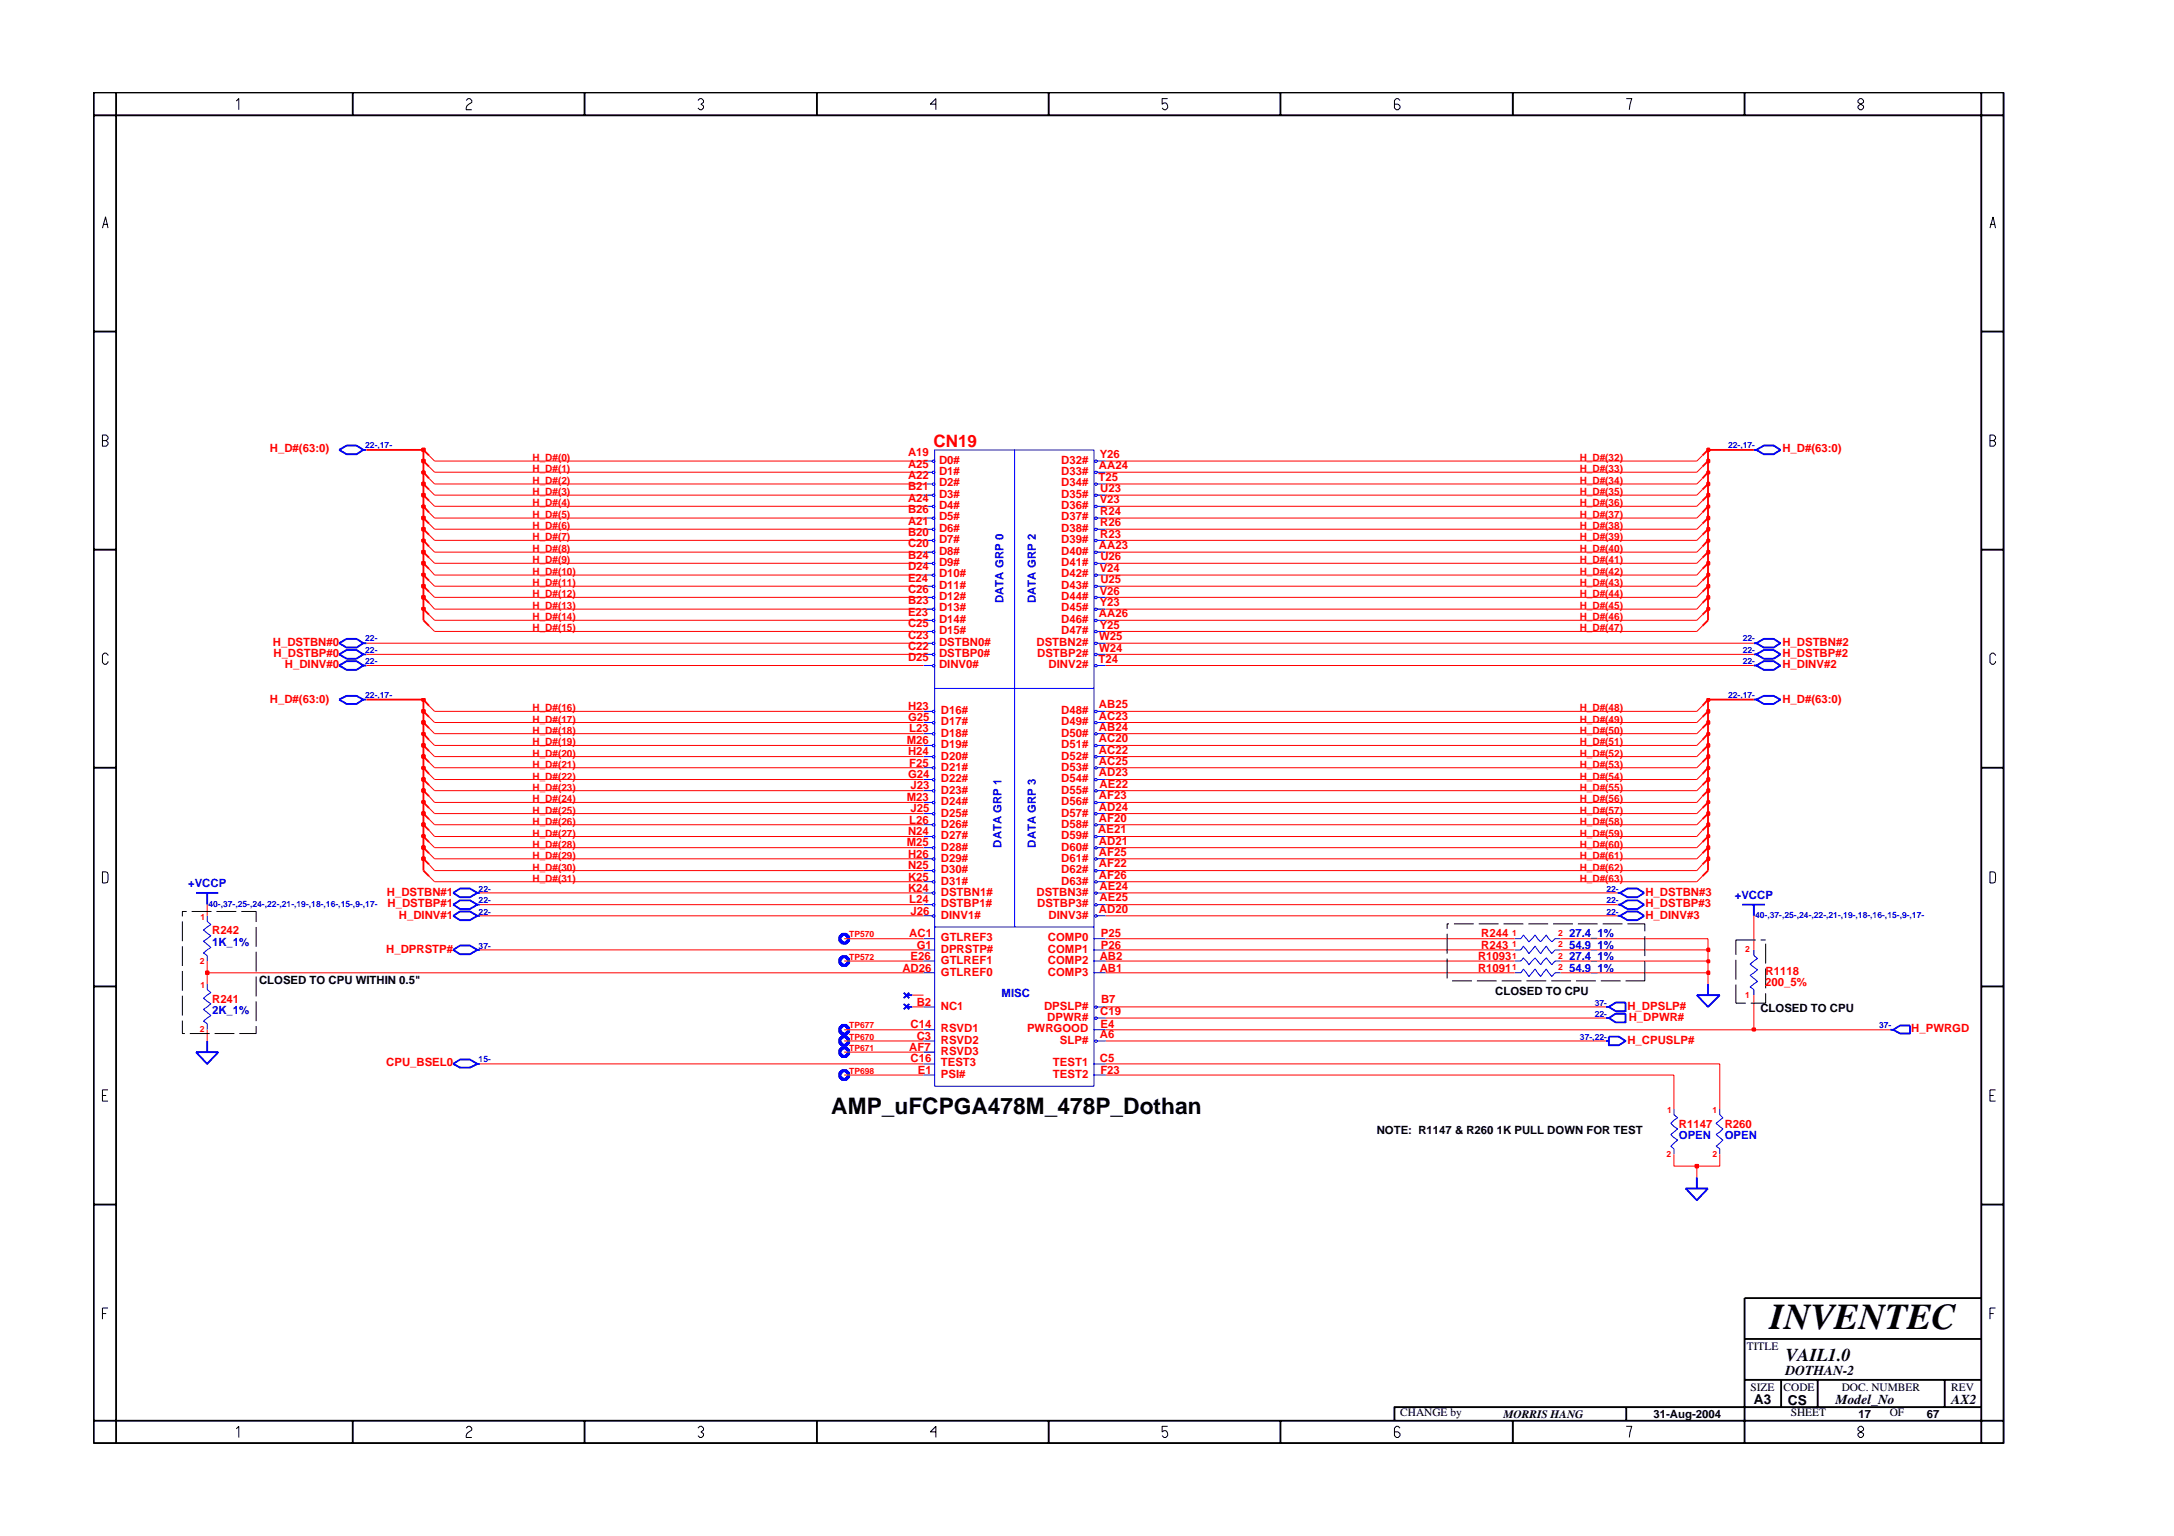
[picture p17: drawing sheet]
<svg xmlns="http://www.w3.org/2000/svg" width="297mm" height="210mm" viewBox="0 0 297 210" stroke-linecap="round" stroke-linejoin="round" font-family="sans-serif">
<defs><g id="words">
<text font-size="5" x="241.8" y="181.6">INVENTEC</text>
<text font-size="3.1" x="113.6" y="152.2">AMP_uFCPGA478M_478P_Dothan</text>
<text font-size="2.5" x="244" y="185.9">VAIL1.0</text>
<text font-size="2.3" fill="#f00" x="127.5" y="61.1">CN19</text>
<g font-size="1.9">
<text x="239.6" y="191.9">A3</text>
<text x="244" y="187.9">DOTHAN-2</text>
<text x="244.3" y="192">CS</text>
<text x="250.8" y="191.9">Model_No</text>
<text x="266.6" y="191.9">AX2</text>
</g>
<g font-size="1.6" fill="#f00">
<text x="36.9" y="61.8">H_D#(63:0)</text>
<text x="124.1" y="65.5">A22</text>
<text x="124.1" y="62.4">A19</text>
<text x="124.1" y="64">A25</text>
<text x="128.3" y="63.4">D0#</text>
<text x="128.3" y="64.9">D1#</text>
<text x="145" y="63.4">D32#</text>
<text x="145" y="64.9">D33#</text>
<text x="150.1" y="65.7">T25</text>
<text x="150.2" y="64.1">AA24</text>
<text x="150.3" y="62.6">Y26</text>
<text x="243.5" y="61.8">H_D#(63:0)</text>
<text x="124.1" y="67">B21</text>
<text x="124.1" y="71.7">A21</text>
<text x="124.1" y="70.2">B26</text>
<text x="124.1" y="68.6">A24</text>
<text x="128.3" y="68.1">D3#</text>
<text x="128.3" y="66.5">D2#</text>
<text x="128.3" y="71.1">D5#</text>
<text x="128.3" y="69.6">D4#</text>
<text x="145" y="66.5">D34#</text>
<text x="145" y="68.1">D35#</text>
<text x="145" y="69.6">D36#</text>
<text x="145" y="71.1">D37#</text>
<text x="150.3" y="68.8">V23</text>
<text x="150.3" y="67.3">U23</text>
<text x="150.3" y="70.3">R24</text>
<text x="150.3" y="71.9">R26</text>
<text x="124.1" y="77.9">D24</text>
<text x="124.1" y="73.3">B20</text>
<text x="124.1" y="74.8">C20</text>
<text x="124.1" y="76.4">B24</text>
<text x="128.3" y="72.7">D6#</text>
<text x="128.3" y="74.2">D7#</text>
<text x="128.3" y="75.9">D8#</text>
<text x="128.3" y="77.4">D9#</text>
<text x="145" y="72.7">D38#</text>
<text x="145" y="74.2">D39#</text>
<text x="145" y="75.9">D40#</text>
<text x="145" y="77.4">D41#</text>
<text x="150.2" y="75">AA23</text>
<text x="150.3" y="73.5">R23</text>
<text x="150.3" y="76.6">U26</text>
<text x="124.1" y="79.5">E24</text>
<text x="124.1" y="81.1">C26</text>
<text x="124.1" y="82.6">B23</text>
<text x="128.3" y="78.9">D10#</text>
<text x="128.3" y="80.5">D11#</text>
<text x="128.3" y="82">D12#</text>
<text x="128.3" y="83.6">D13#</text>
<text x="145" y="83.6">D45#</text>
<text x="145" y="78.9">D42#</text>
<text x="145" y="80.5">D43#</text>
<text x="145" y="82">D44#</text>
<text x="150.3" y="78.1">V24</text>
<text x="150.3" y="81.3">V26</text>
<text x="150.3" y="82.8">Y23</text>
<text x="150.3" y="79.7">U25</text>
<text x="37.3" y="88.2">H_DSTBN#0</text>
<text x="37.4" y="89.8">H_DSTBP#0</text>
<text x="124.1" y="84.1">E23</text>
<text x="124.1" y="85.7">C25</text>
<text x="124.1" y="87.3">C23</text>
<text x="124.1" y="88.8">C22</text>
<text x="128.3" y="85.2">D14#</text>
<text x="128.3" y="86.7">D15#</text>
<text x="128.3" y="88.2">DSTBN0#</text>
<text x="128.3" y="89.8">DSTBP0#</text>
<text x="141.6" y="88.2">DSTBN2#</text>
<text x="141.7" y="89.8">DSTBP2#</text>
<text x="145" y="85.2">D46#</text>
<text x="145" y="86.7">D47#</text>
<text x="150.2" y="84.4">AA26</text>
<text x="150.2" y="87.4">W25</text>
<text x="150.2" y="89">W24</text>
<text x="150.3" y="85.9">Y25</text>
<text x="243.5" y="88.2">H_DSTBN#2</text>
<text x="243.5" y="89.8">H_DSTBP#2</text>
<text x="38.9" y="91.3">H_DINV#0</text>
<text x="124.1" y="90.4">D25</text>
<text x="128.3" y="91.3">DINV0#</text>
<text x="143.3" y="91.3">DINV2#</text>
<text x="150.1" y="90.6">T24</text>
<text x="243.5" y="91.3">H_DINV#2</text>
<text x="36.9" y="96">H_D#(63:0)</text>
<text x="123.9" y="101.7">M26</text>
<text x="124.1" y="97">H23</text>
<text x="124.1" y="98.6">G25</text>
<text x="124.2" y="100.1">L23</text>
<text x="128.6" y="97.5">D16#</text>
<text x="128.6" y="99.1">D17#</text>
<text x="128.6" y="100.7">D18#</text>
<text x="145" y="97.5">D48#</text>
<text x="145" y="99.1">D49#</text>
<text x="145" y="100.7">D50#</text>
<text x="150.2" y="96.7">AB25</text>
<text x="150.2" y="99.9">AB24</text>
<text x="150.2" y="101.4">AC20</text>
<text x="150.2" y="98.4">AC23</text>
<text x="243.5" y="96">H_D#(63:0)</text>
<text x="124.1" y="103.2">H24</text>
<text x="124.1" y="106.4">G24</text>
<text x="124.2" y="104.7">F25</text>
<text x="124.4" y="107.9">J23</text>
<text x="128.6" y="103.8">D20#</text>
<text x="128.6" y="105.3">D21#</text>
<text x="128.6" y="106.9">D22#</text>
<text x="128.6" y="102.3">D19#</text>
<text x="145" y="102.3">D51#</text>
<text x="145" y="103.8">D52#</text>
<text x="145" y="105.3">D53#</text>
<text x="145" y="106.9">D54#</text>
<text x="150.2" y="103">AC22</text>
<text x="150.2" y="104.5">AC25</text>
<text x="150.2" y="106.1">AD23</text>
<text x="150.2" y="107.7">AE22</text>
<text x="123.9" y="109.4">M23</text>
<text x="124.2" y="112.5">L26</text>
<text x="124.4" y="111">J25</text>
<text x="128.6" y="108.5">D23#</text>
<text x="128.6" y="110">D24#</text>
<text x="128.6" y="111.6">D25#</text>
<text x="128.6" y="113.1">D26#</text>
<text x="145" y="108.5">D55#</text>
<text x="145" y="110">D56#</text>
<text x="145" y="111.6">D57#</text>
<text x="145" y="113.1">D58#</text>
<text x="150.1" y="113.8">AE21</text>
<text x="150.2" y="110.8">AD24</text>
<text x="150.2" y="109.2">AF23</text>
<text x="150.2" y="112.3">AF20</text>
<text x="123.9" y="115.7">M25</text>
<text x="124.1" y="118.7">N25</text>
<text x="124.1" y="114.1">N24</text>
<text x="124.1" y="117.2">H26</text>
<text x="128.6" y="119.3">D30#</text>
<text x="128.6" y="114.6">D27#</text>
<text x="128.6" y="116.2">D28#</text>
<text x="128.6" y="117.8">D29#</text>
<text x="145" y="116.2">D60#</text>
<text x="145" y="117.8">D61#</text>
<text x="145" y="119.3">D62#</text>
<text x="145" y="114.6">D59#</text>
<text x="150.2" y="115.5">AD21</text>
<text x="150.2" y="117">AF25</text>
<text x="150.2" y="118.5">AF22</text>
<text x="52.9" y="122.4">H_DSTBN#1</text>
<text x="52.9" y="123.9">H_DSTBP#1</text>
<text x="54.5" y="125.6">H_DINV#1</text>
<text x="124.1" y="120.3">K25</text>
<text x="124.1" y="121.9">K24</text>
<text x="124.2" y="123.4">L24</text>
<text x="124.4" y="125">J26</text>
<text x="128.6" y="120.9">D31#</text>
<text x="128.6" y="122.4">DSTBN1#</text>
<text x="128.6" y="123.9">DSTBP1#</text>
<text x="128.6" y="125.6">DINV1#</text>
<text x="141.6" y="122.4">DSTBN3#</text>
<text x="141.7" y="123.9">DSTBP3#</text>
<text x="143.3" y="125.6">DINV3#</text>
<text x="145" y="120.9">D63#</text>
<text x="150.2" y="124.8">AD20</text>
<text x="150.2" y="120.1">AF26</text>
<text x="150.2" y="121.6">AE24</text>
<text x="150.2" y="123.2">AE25</text>
<text x="224.8" y="125.6">H_DINV#3</text>
<text x="224.8" y="122.4">H_DSTBN#3</text>
<text x="224.8" y="123.9">H_DSTBP#3</text>
<text x="29" y="127.7">R242</text>
<text x="52.8" y="130.2">H_DPRSTP#</text>
<text x="124.2" y="128">AC1</text>
<text x="124.4" y="131.2">E26</text>
<text x="125.3" y="129.6">G1</text>
<text x="128.6" y="130.2">DPRSTP#</text>
<text x="128.6" y="131.7">GTLREF1</text>
<text x="128.6" y="128.6">GTLREF3</text>
<text x="143.2" y="128.6">COMP0</text>
<text x="143.2" y="130.2">COMP1</text>
<text x="143.2" y="131.7">COMP2</text>
<text x="150.3" y="131.2">AB2</text>
<text x="150.4" y="128">P25</text>
<text x="150.4" y="129.6">P26</text>
<text x="202" y="131.2">R1093</text>
<text x="202.4" y="128">R244</text>
<text x="202.4" y="129.6">R243</text>
<text x="29" y="137">R241</text>
<text x="123.3" y="132.8">AD26</text>
<text x="125.3" y="137.4">B2</text>
<text x="128.6" y="138">NC1</text>
<text x="128.6" y="133.3">GTLREF0</text>
<text x="142.7" y="138">DPSLP#</text>
<text x="143.2" y="133.3">COMP3</text>
<text x="150.3" y="132.8">AB1</text>
<text x="150.4" y="137.1">B7</text>
<text x="202" y="132.8">R1091</text>
<text x="222.4" y="138">H_DPSLP#</text>
<text x="241.2" y="134.8">200_5%</text>
<text x="241.2" y="133.2">R1118</text>
<text x="124.2" y="143.6">AF7</text>
<text x="124.4" y="140.5">C14</text>
<text x="125.3" y="142.1">C3</text>
<text x="128.6" y="141">RSVD1</text>
<text x="128.6" y="142.7">RSVD2</text>
<text x="140.3" y="141">PWRGOOD</text>
<text x="143.1" y="139.5">DPWR#</text>
<text x="144.8" y="142.7">SLP#</text>
<text x="150.3" y="141.9">A6</text>
<text x="150.3" y="138.7">C19</text>
<text x="150.4" y="140.5">E4</text>
<text x="222.4" y="142.7">H_CPUSLP#</text>
<text x="222.5" y="139.5">H_DPWR#</text>
<text x="261.1" y="141">H_PWRGD</text>
<text x="52.8" y="145.7">CPU_BSEL0</text>
<text x="124.4" y="145.1">C16</text>
<text x="125.4" y="146.7">E1</text>
<text x="128.6" y="144.2">RSVD3</text>
<text x="128.6" y="145.7">TEST3</text>
<text x="128.6" y="147.3">PSI#</text>
<text x="143.9" y="145.7">TEST1</text>
<text x="143.9" y="147.3">TEST2</text>
<text x="150.3" y="145.1">C5</text>
<text x="150.3" y="146.7">F23</text>
<text x="229.4" y="154.1">R1147</text>
<text x="235.7" y="154.1">R260</text>
</g>
<g font-size="1.6" fill="#00f">
<text x="137.1" y="82.4" transform="rotate(-90 137.1 82.4)">DATA GRP 0</text>
<text x="141.5" y="82.4" transform="rotate(-90 141.5 82.4)">DATA GRP 2</text>
<text x="136.8" y="115.8" transform="rotate(-90 136.8 115.8)">DATA GRP 1</text>
<text x="141.5" y="115.8" transform="rotate(-90 141.5 115.8)">DATA GRP 3</text>
<text x="25.7" y="121.3">+VCCP</text>
<text x="237" y="122.9">+VCCP</text>
<text x="29" y="129.2">1K_1%</text>
<text x="214.4" y="128">27.4_1%</text>
<text x="214.4" y="129.6">54.9_1%</text>
<text x="214.4" y="131.2">27.4_1%</text>
<text x="136.8" y="136.2">MISC</text>
<text x="214.4" y="132.8">54.9_1%</text>
<text x="29" y="138.5">2K_1%</text>
<text x="229.4" y="155.6">OPEN</text>
<text x="235.7" y="155.6">OPEN</text>
</g>
<g font-size="1.6">
<text x="35.4" y="134.4">CLOSED TO CPU WITHIN 0.5&quot;</text>
<text x="204.3" y="136">CLOSED TO CPU</text>
<text x="240.5" y="138.3">CLOSED TO CPU</text>
<text x="188.1" y="155">NOTE: R1147 &amp; R260 1K PULL DOWN FOR TEST</text>
<text x="238.7" y="184.4">TITLE</text>
<text x="239.2" y="190">SIZE</text>
<text x="243.7" y="190">CODE</text>
<text x="251.6" y="190">DOC. NUMBER</text>
<text x="266.6" y="190">REV</text>
<text x="191.3" y="193.5">CHANGE by</text>
<text x="205.4" y="193.7">MORRIS HANG</text>
<text x="225.9" y="193.7">31-Aug-2004</text>
<text x="244.7" y="193.5">SHEET</text>
<text x="253.9" y="193.7">17</text>
<text x="258.2" y="193.5">OF</text>
<text x="263.3" y="193.7">67</text>
</g>
<g font-size="1.4" fill="#f00">
<text x="72.8" y="63">H_D#(0)</text>
<text x="72.8" y="64.5">H_D#(1)</text>
<text x="215.8" y="63">H_D#(32)</text>
<text x="215.8" y="64.5">H_D#(33)</text>
<text x="72.8" y="70.8">H_D#(5)</text>
<text x="72.8" y="69.2">H_D#(4)</text>
<text x="72.8" y="66.1">H_D#(2)</text>
<text x="72.8" y="67.7">H_D#(3)</text>
<text x="215.8" y="67.7">H_D#(35)</text>
<text x="215.8" y="69.2">H_D#(36)</text>
<text x="215.8" y="70.8">H_D#(37)</text>
<text x="215.8" y="66.1">H_D#(34)</text>
<text x="72.8" y="72.3">H_D#(6)</text>
<text x="72.8" y="73.8">H_D#(7)</text>
<text x="72.8" y="75.5">H_D#(8)</text>
<text x="72.8" y="77">H_D#(9)</text>
<text x="215.8" y="75.5">H_D#(40)</text>
<text x="215.8" y="77">H_D#(41)</text>
<text x="215.8" y="72.3">H_D#(38)</text>
<text x="215.8" y="73.8">H_D#(39)</text>
<text x="72.8" y="78.6">H_D#(10)</text>
<text x="72.8" y="80.1">H_D#(11)</text>
<text x="72.8" y="81.6">H_D#(12)</text>
<text x="72.8" y="83.2">H_D#(13)</text>
<text x="215.8" y="78.6">H_D#(42)</text>
<text x="215.8" y="80.1">H_D#(43)</text>
<text x="215.8" y="81.6">H_D#(44)</text>
<text x="215.8" y="83.2">H_D#(45)</text>
<text x="72.8" y="86.3">H_D#(15)</text>
<text x="72.8" y="84.8">H_D#(14)</text>
<text x="215.8" y="86.3">H_D#(47)</text>
<text x="215.8" y="84.8">H_D#(46)</text>
<text x="72.8" y="100.3">H_D#(18)</text>
<text x="72.8" y="101.9">H_D#(19)</text>
<text x="72.8" y="97.2">H_D#(16)</text>
<text x="72.8" y="98.7">H_D#(17)</text>
<text x="215.8" y="97.2">H_D#(48)</text>
<text x="215.8" y="98.7">H_D#(49)</text>
<text x="215.8" y="100.3">H_D#(50)</text>
<text x="215.8" y="101.9">H_D#(51)</text>
<text x="72.8" y="103.4">H_D#(20)</text>
<text x="72.8" y="104.9">H_D#(21)</text>
<text x="72.8" y="106.5">H_D#(22)</text>
<text x="215.8" y="103.4">H_D#(52)</text>
<text x="215.8" y="104.9">H_D#(53)</text>
<text x="215.8" y="106.5">H_D#(54)</text>
<text x="72.8" y="109.7">H_D#(24)</text>
<text x="72.8" y="111.2">H_D#(25)</text>
<text x="72.8" y="112.7">H_D#(26)</text>
<text x="72.8" y="108">H_D#(23)</text>
<text x="215.8" y="108">H_D#(55)</text>
<text x="215.8" y="109.7">H_D#(56)</text>
<text x="215.8" y="111.2">H_D#(57)</text>
<text x="215.8" y="112.7">H_D#(58)</text>
<text x="72.8" y="119">H_D#(30)</text>
<text x="72.8" y="114.3">H_D#(27)</text>
<text x="72.8" y="115.8">H_D#(28)</text>
<text x="72.8" y="117.4">H_D#(29)</text>
<text x="215.8" y="114.3">H_D#(59)</text>
<text x="215.8" y="115.8">H_D#(60)</text>
<text x="215.8" y="117.4">H_D#(61)</text>
<text x="215.8" y="119">H_D#(62)</text>
<text x="72.8" y="120.5">H_D#(31)</text>
<text x="215.8" y="120.5">H_D#(63)</text>
</g>
<g font-size="1.2" fill="#00f">
<text x="49.9" y="61.2">22-,17-</text>
<text x="236.1" y="61.2">22-,17-</text>
<text x="49.9" y="89.3">22-</text>
<text x="49.9" y="87.6">22-</text>
<text x="238.1" y="87.6">22-</text>
<text x="238.1" y="89.3">22-</text>
<text x="49.9" y="95.4">22-,17-</text>
<text x="49.9" y="90.8">22-</text>
<text x="236.1" y="95.4">22-,17-</text>
<text x="238.1" y="90.8">22-</text>
<text x="28.5" y="123.9">40-,37-,25-,24-,22-,21-,19-,18-,16-,15-,9-,17-</text>
<text x="65.4" y="125">22-</text>
<text x="65.4" y="123.4">22-</text>
<text x="65.4" y="121.8">22-</text>
<text x="219.5" y="125">22-</text>
<text x="219.5" y="121.8">22-</text>
<text x="219.5" y="123.4">22-</text>
<text x="239.8" y="125.4">40-,37-,25-,24-,22-,21-,19-,18-,16-,15-,9-,17-</text>
<text x="65.4" y="129.6">37-</text>
<text x="217.9" y="137.4">37-</text>
<text x="215.9" y="142.1">37-,22-</text>
<text x="217.9" y="139">22-</text>
<text x="256.7" y="140.5">37-</text>
<text x="65.4" y="145.1">15-</text>
</g>
<g font-size="1.2" fill="#f00">
<text x="27.4" y="125.7">1</text>
<text x="27.3" y="131.8">2</text>
<text x="116" y="131.2">TP572</text>
<text x="116" y="128">TP570</text>
<text x="206.6" y="131">1</text>
<text x="206.6" y="129.5">1</text>
<text x="206.6" y="127.9">1</text>
<text x="212.9" y="131">2</text>
<text x="212.9" y="129.5">2</text>
<text x="212.9" y="127.9">2</text>
<text x="238.4" y="130.1">2</text>
<text x="27.4" y="135">1</text>
<text x="206.6" y="132.6">1</text>
<text x="212.9" y="132.5">2</text>
<text x="238.4" y="136.3">1</text>
<text x="27.3" y="141.1">2</text>
<text x="116" y="140.5">TP677</text>
<text x="116" y="142.1">TP670</text>
<text x="116" y="143.6">TP671</text>
<text x="116" y="146.7">TP698</text>
<text x="227.8" y="152.1">1</text>
<text x="234" y="152.1">1</text>
<text x="227.7" y="158.2">2</text>
<text x="234" y="158.2">2</text>
</g>
</g></defs>
<path d="M115.1 130.7a.67 .67 0 0 1 .8 .3v.1v.5l-.3 .3h-.5l-.3-.3v-.5zM115.1 127.7a.67 .67 0 0 1 .8 .2v.1v.5l-.3 .4h-.5l-.3-.4v-.5zM115 143.3l.1-.1a.67 .67 0 0 1 .8 .2v.1v.5l-.3 .4h-.5l-.3-.4v-.5zM115.1 140.1a.67 .67 0 0 1 .8 .3v.1v.5l-.3 .3h-.5l-.3-.3v-.5zM115.1 146.3a.67 .67 0 0 1 .8 .3v.1v.5l-.3 .3h-.5l-.3-.3v-.5zM115.1 141.7a.67 .67 0 0 1 .8 .2v.1v.5l-.3 .3h-.5l-.3-.3v-.5z" fill="none" stroke="#00f" stroke-width=".42"/>
<g fill="none" stroke="#00f" stroke-width=".25">
<path d="M46.3 61.5l1.1-.6h1.3l.9 .6-.9 .6h-1.3zM49.6 61.5h.5M239.6 61.5h.4M240 61.5l1-.6h1.3l1 .6-1 .6h-1.3zM46.3 95.6l1.1-.5h1.3l.9 .5-.9 .6h-1.3zM46.3 87.9l1.1-.6h1.3l.9 .6-.9 .6h-1.3zM46.3 90.9l1.1-.5h1.3l.9 .5-.9 .6h-1.3zM46.3 89.4l1.1-.6h1.3l.9 .6-.9 .6h-1.3zM49.6 95.6h.5M49.6 87.9h.5M49.6 90.9h.5M49.6 89.4h.5"/>
<path d="M239.6 95.6h.4M239.6 87.9h.4M239.6 90.9h.4M239.6 89.4h.4M240 87.9l1-.6h1.3l1 .6-1 .6h-1.3zM240 89.4l1-.6h1.3l1 .6-1 .6h-1.3zM240 90.9l1-.5h1.3l1 .5-1 .6h-1.3zM240 95.6l1-.5h1.3l1 .5-1 .6h-1.3zM26.8 122h3M28.3 122v1.6M61.9 123.6l1-.6h1.3l1 .6-1 .6h-1.3zM61.9 129.8l1-.6h1.3l1 .6-1 .6h-1.3z"/>
<path d="M61.9 125.2l1-.6h1.3l1 .6-1 .5h-1.3zM61.9 122l1-.6h1.3l1 .6-1 .6h-1.3zM65.2 122h.4M65.2 123.6h.4M65.2 129.8h.4M65.2 125.2h.4M123.5 135.7l.7 .7M123.5 137.2l.7 .7M123.9 136h.8M123.9 137.6h.8M124.2 135.7l-.7 .7M124.2 137.2l-.7 .7"/>
<path d="M219.4 139.1h.4M219.4 137.6h.4M219.8 139.1l1-.6h1.3v1.2h-1.3zM219.8 137.6l1-.6h1.3v1.2h-1.3zM221 122h.3M221 123.6h.3M221 125.2h.3M221.3 122l1.1-.6h1.3l.9 .6-.9 .6h-1.3zM221.3 123.6l1.1-.6h1.3l.9 .6-.9 .6h-1.3zM221.3 125.2l1.1-.6h1.3l.9 .6-.9 .5h-1.3zM231.8 136h3.2l-1.6 1.6zM233.4 134.5v1.5"/>
<path d="M238 123.6h3.2M239.6 123.6v1.6M26.8 143.8h3l-1.5 1.6zM28.3 142.3v1.5M61.9 145.4l1-.6h1.3l1 .6-1 .5h-1.3zM65.2 145.4h.4M219.4 142.3h.4M219.8 141.7h1.4l.9 .6-.9 .5h-1.4zM258.3 140.7h.4M258.7 140.7l.9-.6h1.4v1.1h-1.4zM230.3 162.4h3.1l-1.6 1.6zM231.8 160.9v1.5"/>
</g>
<g fill="none" stroke="#f00" stroke-width=".14">
<path d="M58.6 66.9l.8 .8M58.6 71.6l.8 .7M58.6 79.3l.8 .8M58.6 74.7l.8 .8M58.6 77.7l.8 .9M58.6 68.4l.8 .8M58.6 63.8l.8 .7M58.6 65.4l.8 .7M58.6 73.1l.8 .7M58.6 70l.8 .8M58.6 62.2l.8 .8M58.6 76.2l.8 .8"/>
<path d="M232.6 73.1l-.8 .7M232.6 65.4l-.8 .7M232.6 62.2l-.8 .8M232.6 66.9l-.8 .8M232.6 76.2l-.8 .8M232.6 74.7l-.8 .8M232.6 77.7l-.8 .9M232.6 70l-.8 .8M232.6 79.3l-.8 .8M232.6 68.4l-.8 .8M232.6 71.6l-.8 .7M232.6 63.8l-.8 .7"/>
<path d="M58.6 82.4l.8 .8M58.6 98l.8 .7M58.6 96.4l.8 .8M58.6 84l.8 .8M58.6 99.5l.8 .8M58.6 85.5l.8 .8M58.6 80.9l.8 .7M232.6 96.4l-.8 .8M232.6 98l-.8 .7M232.6 99.5l-.8 .8M232.6 85.5l-.8 .8M232.6 84l-.8 .8"/>
<path d="M232.6 82.4l-.8 .8M232.6 80.9l-.8 .7M58.6 101.1l.8 .8M58.6 113.5l.8 .8M58.6 107.3l.8 .7M58.6 105.8l.8 .7M58.6 116.6l.8 .8M58.6 118.1l.8 .9M58.6 102.6l.8 .8M58.6 115.1l.8 .7M58.6 110.4l.8 .8M58.6 119.7l.8 .8"/>
<path d="M58.6 108.8l.8 .9M58.6 104.2l.8 .7M58.6 111.9l.8 .8M232.6 111.9l-.8 .8M232.6 116.6l-.8 .8M232.6 108.8l-.8 .9M232.6 113.5l-.8 .8M232.6 104.2l-.8 .7M232.6 119.7l-.8 .8M232.6 105.8l-.8 .7M232.6 110.4l-.8 .8M232.6 118.1l-.8 .9"/>
<path d="M232.6 102.6l-.8 .8M232.6 101.1l-.8 .8M232.6 107.3l-.8 .7M232.6 115.1l-.8 .7M228.7 157.7v1.7h3.1v1.5"/>
</g>
<g fill="none" stroke="#f00" stroke-width=".25">
<path d="M57.9 66.1l.7 .8M57.9 70.8l.7 .8M57.9 78.6l.7 .7M57.9 73.8l.7 .9M57.9 77l.7 .7M57.9 67.7l.7 .7M57.9 63l.7 .8M57.9 64.5l.7 .9M57.9 72.3l.7 .8M57.9 69.2l.7 .8M57.9 61.5l.7 .7M57.9 75.5l.7 .7"/>
<path d="M233.4 72.3l-.8 .8M233.4 64.5l-.8 .9M233.4 61.5l-.8 .7M233.4 66.1l-.8 .8M233.4 75.5l-.8 .7M233.4 73.8l-.8 .9M233.4 77l-.8 .7M233.4 69.2l-.8 .8M233.4 78.6l-.8 .7M233.4 67.7l-.8 .7M233.4 70.8l-.8 .8M233.4 63l-.8 .8"/>
<path d="M57.9 81.6l.7 .8M57.9 97.2l.7 .8M57.9 95.6l.7 .8M57.9 83.2l.7 .8M57.9 98.7l.7 .8M57.9 84.8l.7 .7M57.9 80.1l.7 .8M233.4 95.6l-.8 .8M233.4 97.2l-.8 .8M233.4 98.7l-.8 .8M233.4 84.8l-.8 .7M233.4 83.2l-.8 .8"/>
<path d="M233.4 81.6l-.8 .8M233.4 80.1l-.8 .8M57.9 100.3l.7 .8M57.9 112.7l.7 .8M57.9 106.5l.7 .8M57.9 104.9l.7 .9M57.9 115.8l.7 .8M57.9 117.4l.7 .7M57.9 101.9l.7 .7M57.9 114.3l.7 .8M57.9 109.7l.7 .7M57.9 119l.7 .7"/>
<path d="M57.9 108l.7 .8M57.9 103.4l.7 .8M57.9 111.2l.7 .7M233.4 111.2l-.8 .7M233.4 115.8l-.8 .8M233.4 108l-.8 .8M233.4 112.7l-.8 .8M233.4 103.4l-.8 .8M233.4 119l-.8 .7M233.4 104.9l-.8 .9M233.4 109.7l-.8 .7M233.4 117.4l-.8 .7"/>
<path d="M233.4 101.9l-.8 .7M233.4 100.3l-.8 .8M233.4 106.5l-.8 .8M233.4 114.3l-.8 .8"/>
</g>
<g fill="none" stroke="#00f" stroke-width=".14">
<path d="M126.2 78.6h1.2M126.2 77h1.2M126.2 75.5h1.2M126.2 73.8h1.2M126.2 72.3h1.2M126.2 70.8h1.2M126.2 69.2h1.2M126.2 67.7h1.2M126.2 66.1h1.2M126.2 64.5h1.2M126.2 63h1.2M127.7 61.5h21.8v86.9h-21.8z"/>
<path d="M138.6 61.5v65.2M149.9 78.6h1.2M149.9 77h1.2M149.9 75.5h1.2M149.9 73.8h1.2M149.9 72.3h1.2M149.9 70.8h1.2M149.9 69.2h1.2M149.9 67.7h1.2M149.9 66.1h1.2M149.9 64.5h1.2M149.9 63h1.2"/>
<path d="M126.2 86.3h1.2M126.2 84.8h1.2M126.2 83.2h1.2M126.2 81.6h1.2M126.2 80.1h1.2M126.2 90.9h1.2M126.2 87.9h1.2M126.2 89.4h1.2M126.2 97.2h1.2M126.2 98.7h1.2M127.7 94.1h21.8M149.9 86.3h1.2"/>
<path d="M149.9 84.8h1.2M149.9 83.2h1.2M149.9 81.6h1.2M149.9 80.1h1.2M149.9 90.9h1.2M149.9 87.9h1.2M149.9 89.4h1.2M149.9 97.2h1.2M149.9 98.7h1.2M126.2 100.3h1.2M126.2 101.9h1.2M126.2 103.4h1.2"/>
<path d="M126.2 104.9h1.2M126.2 106.5h1.2M126.2 108h1.2M126.2 109.7h1.2M126.2 111.2h1.2M126.2 112.7h1.2M126.2 114.3h1.2M126.2 115.8h1.2M126.2 117.4h1.2M126.2 119h1.2M149.9 100.3h1.2M149.9 101.9h1.2"/>
<path d="M149.9 103.4h1.2M149.9 104.9h1.2M149.9 106.5h1.2M149.9 108h1.2M149.9 109.7h1.2M149.9 111.2h1.2M149.9 112.7h1.2M149.9 114.3h1.2M149.9 115.8h1.2M149.9 117.4h1.2M149.9 119h1.2M28.3 134.5v.7l.5 .5-1 .7 1 .8-1 .7 1 .9-1 .7 .5 .4v.8"/>
<path d="M28.3 125.2v.7l.5 .4-1 .8 1 .8-1 .7 1 .9-1 .7 .5 .4v.7M126.2 131.3h1.5M126.2 129.8h1.5M126.2 128.3h1.5M126.2 120.5h1.2M126.2 122h1.2M126.2 123.6h1.2M126.2 125.2h1.2M126.2 132.9h1.5M126.2 137.6h1.5M127.7 126.7h21.8M149.5 131.3h1.6"/>
<path d="M149.5 129.8h1.6M149.5 128.3h1.6M149.5 132.9h1.6M149.9 120.5h1.2M149.9 122h1.2M149.9 123.6h1.2M149.9 125.2h1.2M149.9 137.6h1.2M149.9 139.1h1.2M207 131.3h.8l.3-.4 .8 .9 .8-.9 .8 .9 .8-.9 .7 .9 .5-.5h.7M207 129.8h.8l.3-.5 .8 1 .8-1 .8 1 .8-1 .7 1 .5-.5h.7M207 128.3h.8l.3-.5 .8 .9 .8-.9 .8 .9 .8-.9 .7 .9 .5-.4h.7"/>
<path d="M207 132.9h.8l.3-.5 .8 1 .8-1 .8 1 .8-1 .7 1 .5-.5h.7M239.6 129.8v.8l.5 .4-1 .8 1 .7-1 .8 1 .8-1 .8 .5 .3v.8M126.2 140.7h1.5M126.2 142.3h1.5M126.2 143.8h1.5M126.2 145.4h1.5M126.2 146.9h1.5M149.5 140.7h1.6M149.5 145.4h1.6M149.5 146.9h1.6M149.9 142.3h1.2M228.7 151.6v.7l.5 .5-.9 .7 .9 .8-.9 .7 .9 .8-.9 .8 .4 .4v.7"/>
<path d="M235 151.6v.7l.4 .5-.9 .7 .9 .8-.9 .7 .9 .8-.9 .8 .5 .4v.7"/>
<circle cx="127.6" cy="69.2" r=".17"/>
<circle cx="127.6" cy="67.7" r=".17"/>
<circle cx="127.6" cy="70.8" r=".17"/>
<circle cx="127.6" cy="77" r=".17"/>
<circle cx="127.6" cy="73.9" r=".17"/>
<circle cx="127.6" cy="66.2" r=".17"/>
<circle cx="127.6" cy="64.6" r=".17"/>
<circle cx="127.6" cy="78.6" r=".17"/>
<circle cx="127.6" cy="75.5" r=".17"/>
<circle cx="127.6" cy="63" r=".17"/>
<circle cx="127.6" cy="72.3" r=".17"/>
<circle cx="149.7" cy="69.2" r=".17"/>
<circle cx="149.7" cy="70.8" r=".17"/>
<circle cx="149.7" cy="67.7" r=".17"/>
<circle cx="149.7" cy="73.9" r=".17"/>
<circle cx="149.7" cy="66.2" r=".17"/>
<circle cx="149.7" cy="78.6" r=".17"/>
<circle cx="149.7" cy="64.6" r=".17"/>
<circle cx="149.7" cy="77" r=".17"/>
<circle cx="149.7" cy="63" r=".17"/>
<circle cx="149.7" cy="75.5" r=".17"/>
<circle cx="149.7" cy="72.3" r=".17"/>
<circle cx="127.6" cy="81.7" r=".17"/>
<circle cx="127.6" cy="91" r=".17"/>
<circle cx="127.6" cy="97.2" r=".17"/>
<circle cx="127.6" cy="83.3" r=".17"/>
<circle cx="127.6" cy="89.4" r=".17"/>
<circle cx="127.6" cy="80.1" r=".17"/>
<circle cx="127.6" cy="98.8" r=".17"/>
<circle cx="127.6" cy="87.9" r=".17"/>
<circle cx="127.6" cy="86.3" r=".17"/>
<circle cx="127.6" cy="84.8" r=".17"/>
<circle cx="149.7" cy="91" r=".17"/>
<circle cx="149.7" cy="81.7" r=".17"/>
<circle cx="149.7" cy="97.2" r=".17"/>
<circle cx="149.7" cy="83.3" r=".17"/>
<circle cx="149.7" cy="80.1" r=".17"/>
<circle cx="149.7" cy="89.4" r=".17"/>
<circle cx="149.7" cy="86.3" r=".17"/>
<circle cx="149.7" cy="87.9" r=".17"/>
<circle cx="149.7" cy="98.8" r=".17"/>
<circle cx="149.7" cy="84.8" r=".17"/>
<circle cx="127.6" cy="109.7" r=".17"/>
<circle cx="127.6" cy="106.5" r=".17"/>
<circle cx="127.6" cy="117.4" r=".17"/>
<circle cx="127.6" cy="104.9" r=".17"/>
<circle cx="127.6" cy="119" r=".17"/>
<circle cx="127.6" cy="100.3" r=".17"/>
<circle cx="127.6" cy="114.3" r=".17"/>
<circle cx="127.6" cy="101.9" r=".17"/>
<circle cx="127.6" cy="103.4" r=".17"/>
<circle cx="127.6" cy="112.7" r=".17"/>
<circle cx="127.6" cy="115.9" r=".17"/>
<circle cx="127.6" cy="111.2" r=".17"/>
<circle cx="127.6" cy="108.1" r=".17"/>
<circle cx="149.7" cy="109.7" r=".17"/>
<circle cx="149.7" cy="106.5" r=".17"/>
<circle cx="149.7" cy="117.4" r=".17"/>
<circle cx="149.7" cy="104.9" r=".17"/>
<circle cx="149.7" cy="119" r=".17"/>
<circle cx="149.7" cy="114.3" r=".17"/>
<circle cx="149.7" cy="112.7" r=".17"/>
<circle cx="149.7" cy="103.4" r=".17"/>
<circle cx="149.7" cy="100.3" r=".17"/>
<circle cx="149.7" cy="115.9" r=".17"/>
<circle cx="149.7" cy="101.9" r=".17"/>
<circle cx="149.7" cy="111.2" r=".17"/>
<circle cx="149.7" cy="108.1" r=".17"/>
<circle cx="127.6" cy="123.6" r=".17"/>
<circle cx="127.6" cy="122" r=".17"/>
<circle cx="127.6" cy="120.5" r=".17"/>
<circle cx="127.6" cy="125.2" r=".17"/>
<circle cx="149.7" cy="123.6" r=".17"/>
<circle cx="149.7" cy="139.1" r=".17"/>
<circle cx="149.7" cy="122" r=".17"/>
<circle cx="149.7" cy="120.5" r=".17"/>
<circle cx="149.7" cy="137.6" r=".17"/>
<circle cx="149.7" cy="125.2" r=".17"/>
<circle cx="149.7" cy="142.3" r=".17"/>
</g>
<path d="M231.7 159.2h.3v.3h-.3z" fill-rule="evenodd" fill="#8e2323" stroke="#f00" stroke-width=".25"/>
<path d="M231.7 159.2h.3v.3h-.3z" fill="none" stroke="#f00" stroke-width=".25"/>
<path d="M28.3 140.7v1.6M65.6 145.4h60.6M115.3 146.9h10.9M115.3 143.8h10.9M115.3 142.3h10.9M115.3 140.7h10.9M151.1 146.9h77.6v4.7M151.1 145.4h83.9v6.2M151.1 142.3h68.3M151.1 140.7h88.5M235 157.7v1.7h-3.2" fill="none" stroke="#f00" stroke-width=".14"/>
<path d="M239.5 140.6h.3v.2h-.3z" fill-rule="evenodd" fill="#8e2323" stroke="#f00" stroke-width=".25"/>
<path d="M239.5 140.6h.3v.2h-.3z" fill="none" stroke="#f00" stroke-width=".25"/>
<path d="M28.3 132.9v1.6M124.7 137.6h1.5M124.7 136h1.5M151.1 139.1h68.3M151.1 137.6h68.3M233.4 132.9v1.6M239.6 136v4.7h18.7" fill="none" stroke="#f00" stroke-width=".14"/>
<path d="M28.1 132.8h.4v.3h-.4z" fill-rule="evenodd" fill="#8e2323" stroke="#f00" stroke-width=".25"/>
<path d="M28.1 132.8h.4v.3h-.4z" fill="none" stroke="#f00" stroke-width=".25"/>
<path d="M28.3 131.3v1.6h97.9M151.1 132.9h55.9M213.2 132.9h20.2" fill="none" stroke="#f00" stroke-width=".14"/>
<path d="M233.3 132.8h.2v.3h-.2z" fill-rule="evenodd" fill="#8e2323" stroke="#f00" stroke-width=".25"/>
<path d="M233.3 132.8h.2v.3h-.2z" fill="none" stroke="#f00" stroke-width=".25"/>
<path d="M115.3 131.3h10.9M151.1 131.3h55.9M213.2 131.3h20.2v1.6" fill="none" stroke="#f00" stroke-width=".14"/>
<path d="M233.3 131.2h.2v.3h-.2z" fill-rule="evenodd" fill="#8e2323" stroke="#f00" stroke-width=".25"/>
<path d="M233.3 131.2h.2v.3h-.2z" fill="none" stroke="#f00" stroke-width=".25"/>
<path d="M65.6 129.8h60.6M151.1 129.8h55.9M213.2 129.8h20.2v1.5" fill="none" stroke="#f00" stroke-width=".14"/>
<path d="M233.3 129.6h.2v.4h-.2z" fill-rule="evenodd" fill="#8e2323" stroke="#f00" stroke-width=".25"/>
<path d="M57.9 117.4v1.6M233.4 117.4v1.6M233.3 129.6h.2v.4h-.2z" fill="none" stroke="#f00" stroke-width=".25"/>
<g fill="none" stroke="#f00" stroke-width=".14">
<path d="M59.4 119h66.8M151.1 119h80.7M28.3 123.6v1.6M59.4 120.5h66.8M65.6 125.2h60.6M65.6 123.6h60.6M65.6 122h60.6M115.3 128.3h10.9M151.1 128.3h55.9M151.1 125.2h69.9M151.1 123.6h69.9M151.1 122h69.9"/>
<path d="M151.1 120.5h80.7M213.2 128.3h20.2v1.5M239.6 125.2v4.6"/>
</g>
<path d="M57.7 117.2h.3v.3h-.3z" fill-rule="evenodd" fill="#8e2323" stroke="#f00" stroke-width=".25"/>
<path d="M57.7 117.2h.3v.3h-.3zM57.9 115.8v1.6" fill="none" stroke="#f00" stroke-width=".25"/>
<path d="M59.4 117.4h66.8M151.1 117.4h80.7" fill="none" stroke="#f00" stroke-width=".14"/>
<path d="M233.3 117.2h.2v.3h-.2z" fill-rule="evenodd" fill="#8e2323" stroke="#f00" stroke-width=".25"/>
<path d="M233.3 117.2h.2v.3h-.2zM233.4 115.8v1.6" fill="none" stroke="#f00" stroke-width=".25"/>
<path d="M57.7 115.7h.3v.3h-.3z" fill-rule="evenodd" fill="#8e2323" stroke="#f00" stroke-width=".25"/>
<path d="M57.7 115.7h.3v.3h-.3zM57.9 114.3v1.5" fill="none" stroke="#f00" stroke-width=".25"/>
<path d="M59.4 115.8h66.8M151.1 115.8h80.7" fill="none" stroke="#f00" stroke-width=".14"/>
<path d="M233.3 115.7h.2v.3h-.2z" fill-rule="evenodd" fill="#8e2323" stroke="#f00" stroke-width=".25"/>
<path d="M233.3 115.7h.2v.3h-.2zM233.4 114.3v1.5" fill="none" stroke="#f00" stroke-width=".25"/>
<path d="M57.7 114.1h.3v.3h-.3z" fill-rule="evenodd" fill="#8e2323" stroke="#f00" stroke-width=".25"/>
<path d="M57.7 114.1h.3v.3h-.3zM57.9 112.7v1.6" fill="none" stroke="#f00" stroke-width=".25"/>
<path d="M59.4 114.3h66.8M151.1 114.3h80.7" fill="none" stroke="#f00" stroke-width=".14"/>
<path d="M233.3 114.1h.2v.3h-.2z" fill-rule="evenodd" fill="#8e2323" stroke="#f00" stroke-width=".25"/>
<path d="M233.3 114.1h.2v.3h-.2zM233.4 112.7v1.6" fill="none" stroke="#f00" stroke-width=".25"/>
<path d="M57.7 112.5h.3v.4h-.3z" fill-rule="evenodd" fill="#8e2323" stroke="#f00" stroke-width=".25"/>
<path d="M57.7 112.5h.3v.4h-.3zM57.9 111.2v1.5" fill="none" stroke="#f00" stroke-width=".25"/>
<path d="M59.4 112.7h66.8M151.1 112.7h80.7" fill="none" stroke="#f00" stroke-width=".14"/>
<path d="M233.3 112.5h.2v.4h-.2z" fill-rule="evenodd" fill="#8e2323" stroke="#f00" stroke-width=".25"/>
<path d="M233.3 112.5h.2v.4h-.2zM233.4 111.2v1.5" fill="none" stroke="#f00" stroke-width=".25"/>
<path d="M57.7 111h.3v.4h-.3z" fill-rule="evenodd" fill="#8e2323" stroke="#f00" stroke-width=".25"/>
<path d="M57.7 111h.3v.4h-.3zM57.9 109.7v1.5" fill="none" stroke="#f00" stroke-width=".25"/>
<path d="M59.4 111.2h66.8M151.1 111.2h80.7" fill="none" stroke="#f00" stroke-width=".14"/>
<path d="M233.3 111h.2v.4h-.2z" fill-rule="evenodd" fill="#8e2323" stroke="#f00" stroke-width=".25"/>
<path d="M233.3 111h.2v.4h-.2zM233.4 109.7v1.5" fill="none" stroke="#f00" stroke-width=".25"/>
<path d="M57.7 109.5h.3v.2h-.3z" fill-rule="evenodd" fill="#8e2323" stroke="#f00" stroke-width=".25"/>
<path d="M57.7 109.5h.3v.2h-.3zM57.9 108v1.7" fill="none" stroke="#f00" stroke-width=".25"/>
<path d="M59.4 109.7h66.8M151.1 109.7h80.7" fill="none" stroke="#f00" stroke-width=".14"/>
<path d="M233.3 109.5h.2v.2h-.2z" fill-rule="evenodd" fill="#8e2323" stroke="#f00" stroke-width=".25"/>
<path d="M233.3 109.5h.2v.2h-.2zM233.4 108v1.7" fill="none" stroke="#f00" stroke-width=".25"/>
<path d="M57.7 107.9h.3v.3h-.3z" fill-rule="evenodd" fill="#8e2323" stroke="#f00" stroke-width=".25"/>
<path d="M57.7 107.9h.3v.3h-.3zM57.9 106.5v1.5" fill="none" stroke="#f00" stroke-width=".25"/>
<path d="M59.4 108h66.8M151.1 108h80.7" fill="none" stroke="#f00" stroke-width=".14"/>
<path d="M233.3 107.9h.2v.3h-.2z" fill-rule="evenodd" fill="#8e2323" stroke="#f00" stroke-width=".25"/>
<path d="M233.3 107.9h.2v.3h-.2zM233.4 106.5v1.5" fill="none" stroke="#f00" stroke-width=".25"/>
<path d="M57.7 106.4h.3v.3h-.3z" fill-rule="evenodd" fill="#8e2323" stroke="#f00" stroke-width=".25"/>
<path d="M57.7 106.4h.3v.3h-.3zM57.9 104.9v1.6" fill="none" stroke="#f00" stroke-width=".25"/>
<path d="M59.4 106.5h66.8M151.1 106.5h80.7" fill="none" stroke="#f00" stroke-width=".14"/>
<path d="M233.3 106.4h.2v.3h-.2z" fill-rule="evenodd" fill="#8e2323" stroke="#f00" stroke-width=".25"/>
<path d="M233.3 106.4h.2v.3h-.2zM233.4 104.9v1.6" fill="none" stroke="#f00" stroke-width=".25"/>
<path d="M57.7 104.8h.3v.3h-.3z" fill-rule="evenodd" fill="#8e2323" stroke="#f00" stroke-width=".25"/>
<path d="M57.7 104.8h.3v.3h-.3zM57.9 103.4v1.5" fill="none" stroke="#f00" stroke-width=".25"/>
<path d="M59.4 104.9h66.8M151.1 104.9h80.7" fill="none" stroke="#f00" stroke-width=".14"/>
<path d="M233.3 104.8h.2v.3h-.2z" fill-rule="evenodd" fill="#8e2323" stroke="#f00" stroke-width=".25"/>
<path d="M233.3 104.8h.2v.3h-.2zM233.4 103.4v1.5" fill="none" stroke="#f00" stroke-width=".25"/>
<path d="M57.7 103.2h.3v.4h-.3z" fill-rule="evenodd" fill="#8e2323" stroke="#f00" stroke-width=".25"/>
<path d="M57.7 103.2h.3v.4h-.3zM57.9 101.9v1.5" fill="none" stroke="#f00" stroke-width=".25"/>
<path d="M59.4 103.4h66.8M151.1 103.4h80.7" fill="none" stroke="#f00" stroke-width=".14"/>
<path d="M233.3 103.2h.2v.4h-.2z" fill-rule="evenodd" fill="#8e2323" stroke="#f00" stroke-width=".25"/>
<path d="M233.3 103.2h.2v.4h-.2zM233.4 101.9v1.5" fill="none" stroke="#f00" stroke-width=".25"/>
<path d="M57.7 101.7h.3v.3h-.3z" fill-rule="evenodd" fill="#8e2323" stroke="#f00" stroke-width=".25"/>
<path d="M57.7 101.7h.3v.3h-.3zM57.9 100.3v1.6" fill="none" stroke="#f00" stroke-width=".25"/>
<path d="M59.4 101.9h66.8M151.1 101.9h80.7" fill="none" stroke="#f00" stroke-width=".14"/>
<path d="M233.3 101.7h.2v.3h-.2z" fill-rule="evenodd" fill="#8e2323" stroke="#f00" stroke-width=".25"/>
<path d="M233.3 101.7h.2v.3h-.2zM233.4 100.3v1.6" fill="none" stroke="#f00" stroke-width=".25"/>
<path d="M57.7 100.2h.3v.2h-.3z" fill-rule="evenodd" fill="#8e2323" stroke="#f00" stroke-width=".25"/>
<path d="M57.9 98.7v1.6M57.7 100.2h.3v.2h-.3z" fill="none" stroke="#f00" stroke-width=".25"/>
<path d="M59.4 100.3h66.8M151.1 100.3h80.7" fill="none" stroke="#f00" stroke-width=".14"/>
<path d="M233.3 100.2h.2v.2h-.2z" fill-rule="evenodd" fill="#8e2323" stroke="#f00" stroke-width=".25"/>
<path d="M233.4 98.7v1.6M233.3 100.2h.2v.2h-.2z" fill="none" stroke="#f00" stroke-width=".25"/>
<path d="M57.7 98.6h.3v.3h-.3z" fill-rule="evenodd" fill="#8e2323" stroke="#f00" stroke-width=".25"/>
<path d="M57.7 98.6h.3v.3h-.3zM57.9 97.2v1.5" fill="none" stroke="#f00" stroke-width=".25"/>
<path d="M59.4 98.7h66.8M151.1 98.7h80.7" fill="none" stroke="#f00" stroke-width=".14"/>
<path d="M233.3 98.6h.2v.3h-.2z" fill-rule="evenodd" fill="#8e2323" stroke="#f00" stroke-width=".25"/>
<path d="M233.3 98.6h.2v.3h-.2zM233.4 97.2v1.5" fill="none" stroke="#f00" stroke-width=".25"/>
<path d="M57.7 97h.3v.4h-.3z" fill-rule="evenodd" fill="#8e2323" stroke="#f00" stroke-width=".25"/>
<path d="M57.7 97h.3v.4h-.3zM57.9 95.6v1.6" fill="none" stroke="#f00" stroke-width=".25"/>
<path d="M59.4 97.2h66.8M151.1 97.2h80.7" fill="none" stroke="#f00" stroke-width=".14"/>
<path d="M233.3 97h.2v.4h-.2z" fill-rule="evenodd" fill="#8e2323" stroke="#f00" stroke-width=".25"/>
<path d="M50.1 95.6h7.8M233.3 97h.2v.4h-.2zM233.4 95.6v1.6" fill="none" stroke="#f00" stroke-width=".25"/>
<path d="M57.7 95.5h.3v.3h-.3z" fill-rule="evenodd" fill="#8e2323" stroke="#f00" stroke-width=".25"/>
<path d="M57.7 95.5h.3v.3h-.3z" fill="none" stroke="#f00" stroke-width=".25"/>
<path d="M233.3 95.5h.2v.3h-.2z" fill-rule="evenodd" fill="#8e2323" stroke="#f00" stroke-width=".25"/>
<path d="M57.9 83.2v1.6M233.3 95.5h.2v.3h-.2zM233.4 95.6h6.2M233.4 83.2v1.6" fill="none" stroke="#f00" stroke-width=".25"/>
<path d="M50.1 90.9h76.1M50.1 89.4h76.1M50.1 87.9h76.1M59.4 86.3h66.8M59.4 84.8h66.8M151.1 90.9h88.5M151.1 89.4h88.5M151.1 87.9h88.5M151.1 86.3h80.7M151.1 84.8h80.7" fill="none" stroke="#f00" stroke-width=".14"/>
<path d="M57.7 83.1h.3v.2h-.3z" fill-rule="evenodd" fill="#8e2323" stroke="#f00" stroke-width=".25"/>
<path d="M57.7 83.1h.3v.2h-.3zM57.9 81.6v1.6" fill="none" stroke="#f00" stroke-width=".25"/>
<path d="M59.4 83.2h66.8M151.1 83.2h80.7" fill="none" stroke="#f00" stroke-width=".14"/>
<path d="M233.3 83.1h.2v.2h-.2z" fill-rule="evenodd" fill="#8e2323" stroke="#f00" stroke-width=".25"/>
<path d="M233.3 83.1h.2v.2h-.2zM233.4 81.6v1.6" fill="none" stroke="#f00" stroke-width=".25"/>
<path d="M57.7 81.5h.3v.3h-.3z" fill-rule="evenodd" fill="#8e2323" stroke="#f00" stroke-width=".25"/>
<path d="M57.7 81.5h.3v.3h-.3zM57.9 80.1v1.5" fill="none" stroke="#f00" stroke-width=".25"/>
<path d="M59.4 81.6h66.8M151.1 81.6h80.7" fill="none" stroke="#f00" stroke-width=".14"/>
<path d="M233.3 81.5h.2v.3h-.2z" fill-rule="evenodd" fill="#8e2323" stroke="#f00" stroke-width=".25"/>
<path d="M233.3 81.5h.2v.3h-.2zM233.4 80.1v1.5" fill="none" stroke="#f00" stroke-width=".25"/>
<path d="M57.7 79.9h.3v.4h-.3z" fill-rule="evenodd" fill="#8e2323" stroke="#f00" stroke-width=".25"/>
<path d="M57.7 79.9h.3v.4h-.3zM57.9 78.6v1.5" fill="none" stroke="#f00" stroke-width=".25"/>
<path d="M59.4 80.1h66.8M151.1 80.1h80.7" fill="none" stroke="#f00" stroke-width=".14"/>
<path d="M233.3 79.9h.2v.4h-.2z" fill-rule="evenodd" fill="#8e2323" stroke="#f00" stroke-width=".25"/>
<path d="M233.3 79.9h.2v.4h-.2zM233.4 78.6v1.5" fill="none" stroke="#f00" stroke-width=".25"/>
<path d="M57.7 78.4h.3v.3h-.3z" fill-rule="evenodd" fill="#8e2323" stroke="#f00" stroke-width=".25"/>
<path d="M57.7 78.4h.3v.3h-.3zM57.9 77v1.6" fill="none" stroke="#f00" stroke-width=".25"/>
<path d="M59.4 78.6h66.8M151.1 78.6h80.7" fill="none" stroke="#f00" stroke-width=".14"/>
<path d="M233.3 78.4h.2v.3h-.2z" fill-rule="evenodd" fill="#8e2323" stroke="#f00" stroke-width=".25"/>
<path d="M233.3 78.4h.2v.3h-.2zM233.4 77v1.6" fill="none" stroke="#f00" stroke-width=".25"/>
<path d="M57.7 76.8h.3v.3h-.3z" fill-rule="evenodd" fill="#8e2323" stroke="#f00" stroke-width=".25"/>
<path d="M57.7 76.8h.3v.3h-.3zM57.9 75.5v1.5" fill="none" stroke="#f00" stroke-width=".25"/>
<path d="M59.4 77h66.8M151.1 77h80.7" fill="none" stroke="#f00" stroke-width=".14"/>
<path d="M233.3 76.8h.2v.3h-.2z" fill-rule="evenodd" fill="#8e2323" stroke="#f00" stroke-width=".25"/>
<path d="M233.3 76.8h.2v.3h-.2zM233.4 75.5v1.5" fill="none" stroke="#f00" stroke-width=".25"/>
<path d="M57.7 75.3h.3v.3h-.3z" fill-rule="evenodd" fill="#8e2323" stroke="#f00" stroke-width=".25"/>
<path d="M57.7 75.3h.3v.3h-.3zM57.9 73.8v1.7" fill="none" stroke="#f00" stroke-width=".25"/>
<path d="M59.4 75.5h66.8M151.1 75.5h80.7" fill="none" stroke="#f00" stroke-width=".14"/>
<path d="M233.3 75.3h.2v.3h-.2z" fill-rule="evenodd" fill="#8e2323" stroke="#f00" stroke-width=".25"/>
<path d="M233.3 75.3h.2v.3h-.2zM233.4 73.8v1.7" fill="none" stroke="#f00" stroke-width=".25"/>
<path d="M57.7 73.8h.3v.2h-.3z" fill-rule="evenodd" fill="#8e2323" stroke="#f00" stroke-width=".25"/>
<path d="M57.7 73.8h.3v.2h-.3zM57.9 72.3v1.5" fill="none" stroke="#f00" stroke-width=".25"/>
<path d="M59.4 73.8h66.8M151.1 73.8h80.7" fill="none" stroke="#f00" stroke-width=".14"/>
<path d="M233.3 73.8h.2v.2h-.2z" fill-rule="evenodd" fill="#8e2323" stroke="#f00" stroke-width=".25"/>
<path d="M233.3 73.8h.2v.2h-.2zM233.4 72.3v1.5" fill="none" stroke="#f00" stroke-width=".25"/>
<path d="M57.7 72.2h.3v.3h-.3z" fill-rule="evenodd" fill="#8e2323" stroke="#f00" stroke-width=".25"/>
<path d="M57.7 72.2h.3v.3h-.3zM57.9 70.8v1.5" fill="none" stroke="#f00" stroke-width=".25"/>
<path d="M59.4 72.3h66.8M151.1 72.3h80.7" fill="none" stroke="#f00" stroke-width=".14"/>
<path d="M233.3 72.2h.2v.3h-.2z" fill-rule="evenodd" fill="#8e2323" stroke="#f00" stroke-width=".25"/>
<path d="M233.3 72.2h.2v.3h-.2zM233.4 70.8v1.5" fill="none" stroke="#f00" stroke-width=".25"/>
<path d="M57.7 70.6h.3v.4h-.3z" fill-rule="evenodd" fill="#8e2323" stroke="#f00" stroke-width=".25"/>
<path d="M57.7 70.6h.3v.4h-.3zM57.9 69.2v1.6" fill="none" stroke="#f00" stroke-width=".25"/>
<path d="M59.4 70.8h66.8M151.1 70.8h80.7" fill="none" stroke="#f00" stroke-width=".14"/>
<path d="M233.3 70.6h.2v.4h-.2z" fill-rule="evenodd" fill="#8e2323" stroke="#f00" stroke-width=".25"/>
<path d="M233.3 70.6h.2v.4h-.2zM233.4 69.2v1.6" fill="none" stroke="#f00" stroke-width=".25"/>
<path d="M57.7 69.1h.3v.3h-.3z" fill-rule="evenodd" fill="#8e2323" stroke="#f00" stroke-width=".25"/>
<path d="M57.7 69.1h.3v.3h-.3zM57.9 67.7v1.5" fill="none" stroke="#f00" stroke-width=".25"/>
<path d="M59.4 69.2h66.8M151.1 69.2h80.7" fill="none" stroke="#f00" stroke-width=".14"/>
<path d="M233.3 69.1h.2v.3h-.2z" fill-rule="evenodd" fill="#8e2323" stroke="#f00" stroke-width=".25"/>
<path d="M233.3 69.1h.2v.3h-.2zM233.4 67.7v1.5" fill="none" stroke="#f00" stroke-width=".25"/>
<path d="M57.7 67.5h.3v.3h-.3z" fill-rule="evenodd" fill="#8e2323" stroke="#f00" stroke-width=".25"/>
<path d="M57.7 67.5h.3v.3h-.3zM57.9 66.1v1.6" fill="none" stroke="#f00" stroke-width=".25"/>
<path d="M59.4 67.7h66.8M151.1 67.7h80.7" fill="none" stroke="#f00" stroke-width=".14"/>
<path d="M233.3 67.5h.2v.3h-.2z" fill-rule="evenodd" fill="#8e2323" stroke="#f00" stroke-width=".25"/>
<path d="M233.3 67.5h.2v.3h-.2zM233.4 66.1v1.6" fill="none" stroke="#f00" stroke-width=".25"/>
<path d="M57.7 66h.3v.3h-.3z" fill-rule="evenodd" fill="#8e2323" stroke="#f00" stroke-width=".25"/>
<path d="M57.7 66h.3v.3h-.3zM57.9 64.5v1.6" fill="none" stroke="#f00" stroke-width=".25"/>
<path d="M59.4 66.1h66.8M151.1 66.1h80.7" fill="none" stroke="#f00" stroke-width=".14"/>
<path d="M233.3 66h.2v.3h-.2z" fill-rule="evenodd" fill="#8e2323" stroke="#f00" stroke-width=".25"/>
<path d="M233.3 66h.2v.3h-.2zM233.4 64.5v1.6" fill="none" stroke="#f00" stroke-width=".25"/>
<path d="M57.7 64.4h.3v.3h-.3z" fill-rule="evenodd" fill="#8e2323" stroke="#f00" stroke-width=".25"/>
<path d="M57.7 64.4h.3v.3h-.3zM57.9 63v1.5" fill="none" stroke="#f00" stroke-width=".25"/>
<path d="M59.4 64.5h66.8M151.1 64.5h80.7" fill="none" stroke="#f00" stroke-width=".14"/>
<path d="M233.3 64.4h.2v.3h-.2z" fill-rule="evenodd" fill="#8e2323" stroke="#f00" stroke-width=".25"/>
<path d="M233.3 64.4h.2v.3h-.2zM233.4 63v1.5" fill="none" stroke="#f00" stroke-width=".25"/>
<path d="M57.7 62.8h.3v.4h-.3z" fill-rule="evenodd" fill="#8e2323" stroke="#f00" stroke-width=".25"/>
<path d="M57.7 62.8h.3v.4h-.3zM57.9 61.5v1.5" fill="none" stroke="#f00" stroke-width=".25"/>
<path d="M59.4 63h66.8M151.1 63h80.7" fill="none" stroke="#f00" stroke-width=".14"/>
<path d="M233.3 62.8h.2v.4h-.2z" fill-rule="evenodd" fill="#8e2323" stroke="#f00" stroke-width=".25"/>
<path d="M50.1 61.5h7.8M233.3 62.8h.2v.4h-.2zM233.4 61.5v1.5" fill="none" stroke="#f00" stroke-width=".25"/>
<path d="M57.7 61.3h.3v.4h-.3z" fill-rule="evenodd" fill="#8e2323" stroke="#f00" stroke-width=".25"/>
<path d="M57.7 61.3h.3v.4h-.3z" fill="none" stroke="#f00" stroke-width=".25"/>
<path d="M233.3 61.3h.2v.4h-.2z" fill-rule="evenodd" fill="#8e2323" stroke="#f00" stroke-width=".25"/>
<path d="M233.3 61.3h.2v.4h-.2zM233.4 61.5h6.2" fill="none" stroke="#f00" stroke-width=".25"/>
<g fill="none" stroke="#000" stroke-width=".25">
<path d="M12.8 12.6h261v184.6h-261zM12.8 15.8h261M15.9 12.6v184.6M48.2 12.6v3.2M79.9 12.6v3.2M111.6 12.6v3.2M143.3 12.6v3.2M174.9 12.6v3.2M206.7 12.6v3.2M238.4 12.6v3.2M270.7 12.6v184.6M12.8 45.3h3.1"/>
<path d="M270.7 45.3h3.1M12.8 75.1h3.1M270.7 75.1h3.1M12.8 104.9h3.1M270.7 104.9h3.1M12.8 134.8h3.1M270.7 134.8h3.1M12.8 164.6h3.1M270.7 164.6h3.1M270.7 177.4h-32.3v19.8M12.8 194.2h261M48.2 194.2v3"/>
<path d="M79.9 194.2v3M111.6 194.2v3M143.3 194.2v3M174.9 194.2v3M206.7 194.2v3M222.2 192.3v1.9M238.4 183h32.3M238.4 188.6h32.3M243.4 188.6v3.7M248.4 188.6v3.7M265.7 188.6v3.7M270.7 192.3h-80.2v1.9"/>
</g>
<g fill="none" stroke="#000" stroke-width=".14">
<path d="M32.3 13.8l.3-.3v1.5M63.7 13.7l.3-.2h.2l.3 .2v.3l-.5 .3-.3 .4v.3h.8M95.4 13.7l.2-.2h.3l.2 .2v.3l-.3 .2 .3 .3v.2l-.2 .3h-.3l-.2-.3M127.9 14.2h-.8l.8-.7v1.5M159.5 13.5h-.7v.7l.2-.1a.5 .5 0 0 1 .5 .6l-.2 .3h-.3l-.2-.3M191.3 13.7l-.3-.2h-.2l-.3 .2v1l.3 .3h.2l.3-.3v-.2l-.3-.3h-.5M222.2 13.5h.8l-.4 1.5M253.9 13.7l.2-.2h.3l.2 .2v.3l-.7 .5v.2l.2 .3h.3l.2-.3v-.2l-.7-.5zM14 31.2l.4-1.6 .4 1.6M14.1 30.7h.6M271.9 31.2l.4-1.6 .4 1.6M272 30.7h.6"/>
<path d="M14 59.5h.5l.3 .2v.3l-.3 .2 .3 .3v.2l-.3 .3h-.5zM14 60.2h.5M271.9 60.2h.5l.3-.2v-.3l-.3-.2h-.5v1.5h.5l.3-.3v-.2l-.3-.3M14.8 89.6l-.3-.3h-.2l-.3 .2v1l.3 .3h.2l.3-.3v-.1M272.7 89.6l-.3-.3h-.3l-.2 .2v1l.2 .3h.3l.3-.3v-.1M14 119.1l.7 .1 .1 .3-.1 1.1-.7 .1zM271.9 119.1l.7 .1 .1 .3-.1 1.1-.7 .1zM24.9 139.5v1.7h.4M24.9 125.9v2.7M24.9 129.3v2.7M24.9 132.7v2.7M24.9 136.1v2.7"/>
<path d="M25.5 124.6h-.6v.6M26.2 124.6h2.7M29.6 124.6h2.7M33 124.6h2v1.4M35 126.7v2.7M35 130.1v2.7M35 133.4v2.8M35 136.8v2.7M197.7 127.6v2.7M197.7 131v2.7M198 126.3h-.3v.6M198.4 134h2.7"/>
<path d="M198.7 126.3h2.7M201.8 134h2.7M202 126.3h2.8M205.2 134h2.7M205.4 126.3h2.7M208.6 134h2.7M208.8 126.3h2.7M211.9 134h2.8M212.2 126.3h2.7M215.3 134h2.7M215.6 126.3h2.7M218.7 134h2.7"/>
<path d="M219 126.3h2.7M222.4 126.3h2.3v1M224.7 131.3v2.7h-2.6M224.7 127.9v2.8M237.2 134.5v2.6h1.3M237.2 131.2v2.7M239.9 128.5h-2.7v2M240.6 128.5h.6M241.2 135.7v1.4h-2M241.2 129v2.7M241.2 132.3v2.8M14 149.7h.5"/>
<path d="M14.8 148.9h-.8v1.6h.8M25.9 141.2h2.7M29.3 141.2h2.7M35 140.2v1h-2.3M271.9 149.7h.5M272.7 148.9h-.8v1.6h.8M14 179.5h.5M14.8 178.7h-.8v1.6M271.9 179.5h.5M272.7 178.7h-.8v1.6M32.3 195.3l.3-.4v1.5M63.7 195.2l.3-.3h.2l.3 .3v.2l-.7 .5-.1 .3v.2h.8"/>
<path d="M95.4 195.2l.2-.3h.3l.2 .3v.2l-.3 .3 .3 .2v.3l-.2 .2h-.3l-.2-.2M127.9 195.7h-.8l.8-.8v1.5M159.5 194.9h-.7v.8l.2-.2a.5 .5 0 0 1 .5 .7l-.2 .2h-.3l-.2-.2M191.3 195.2l-.3-.3h-.2l-.3 .3v1l.3 .2h.2l.3-.2v-.3l-.3-.2h-.5M222.2 194.9h.8l-.4 1.5M254.1 194.9l-.2 .3v.2l.7 .5v.3l-.2 .2h-.3l-.2-.2v-.3l.7-.5v-.2l-.2-.3z"/>
</g>
<use href="#words"/>
</svg>
